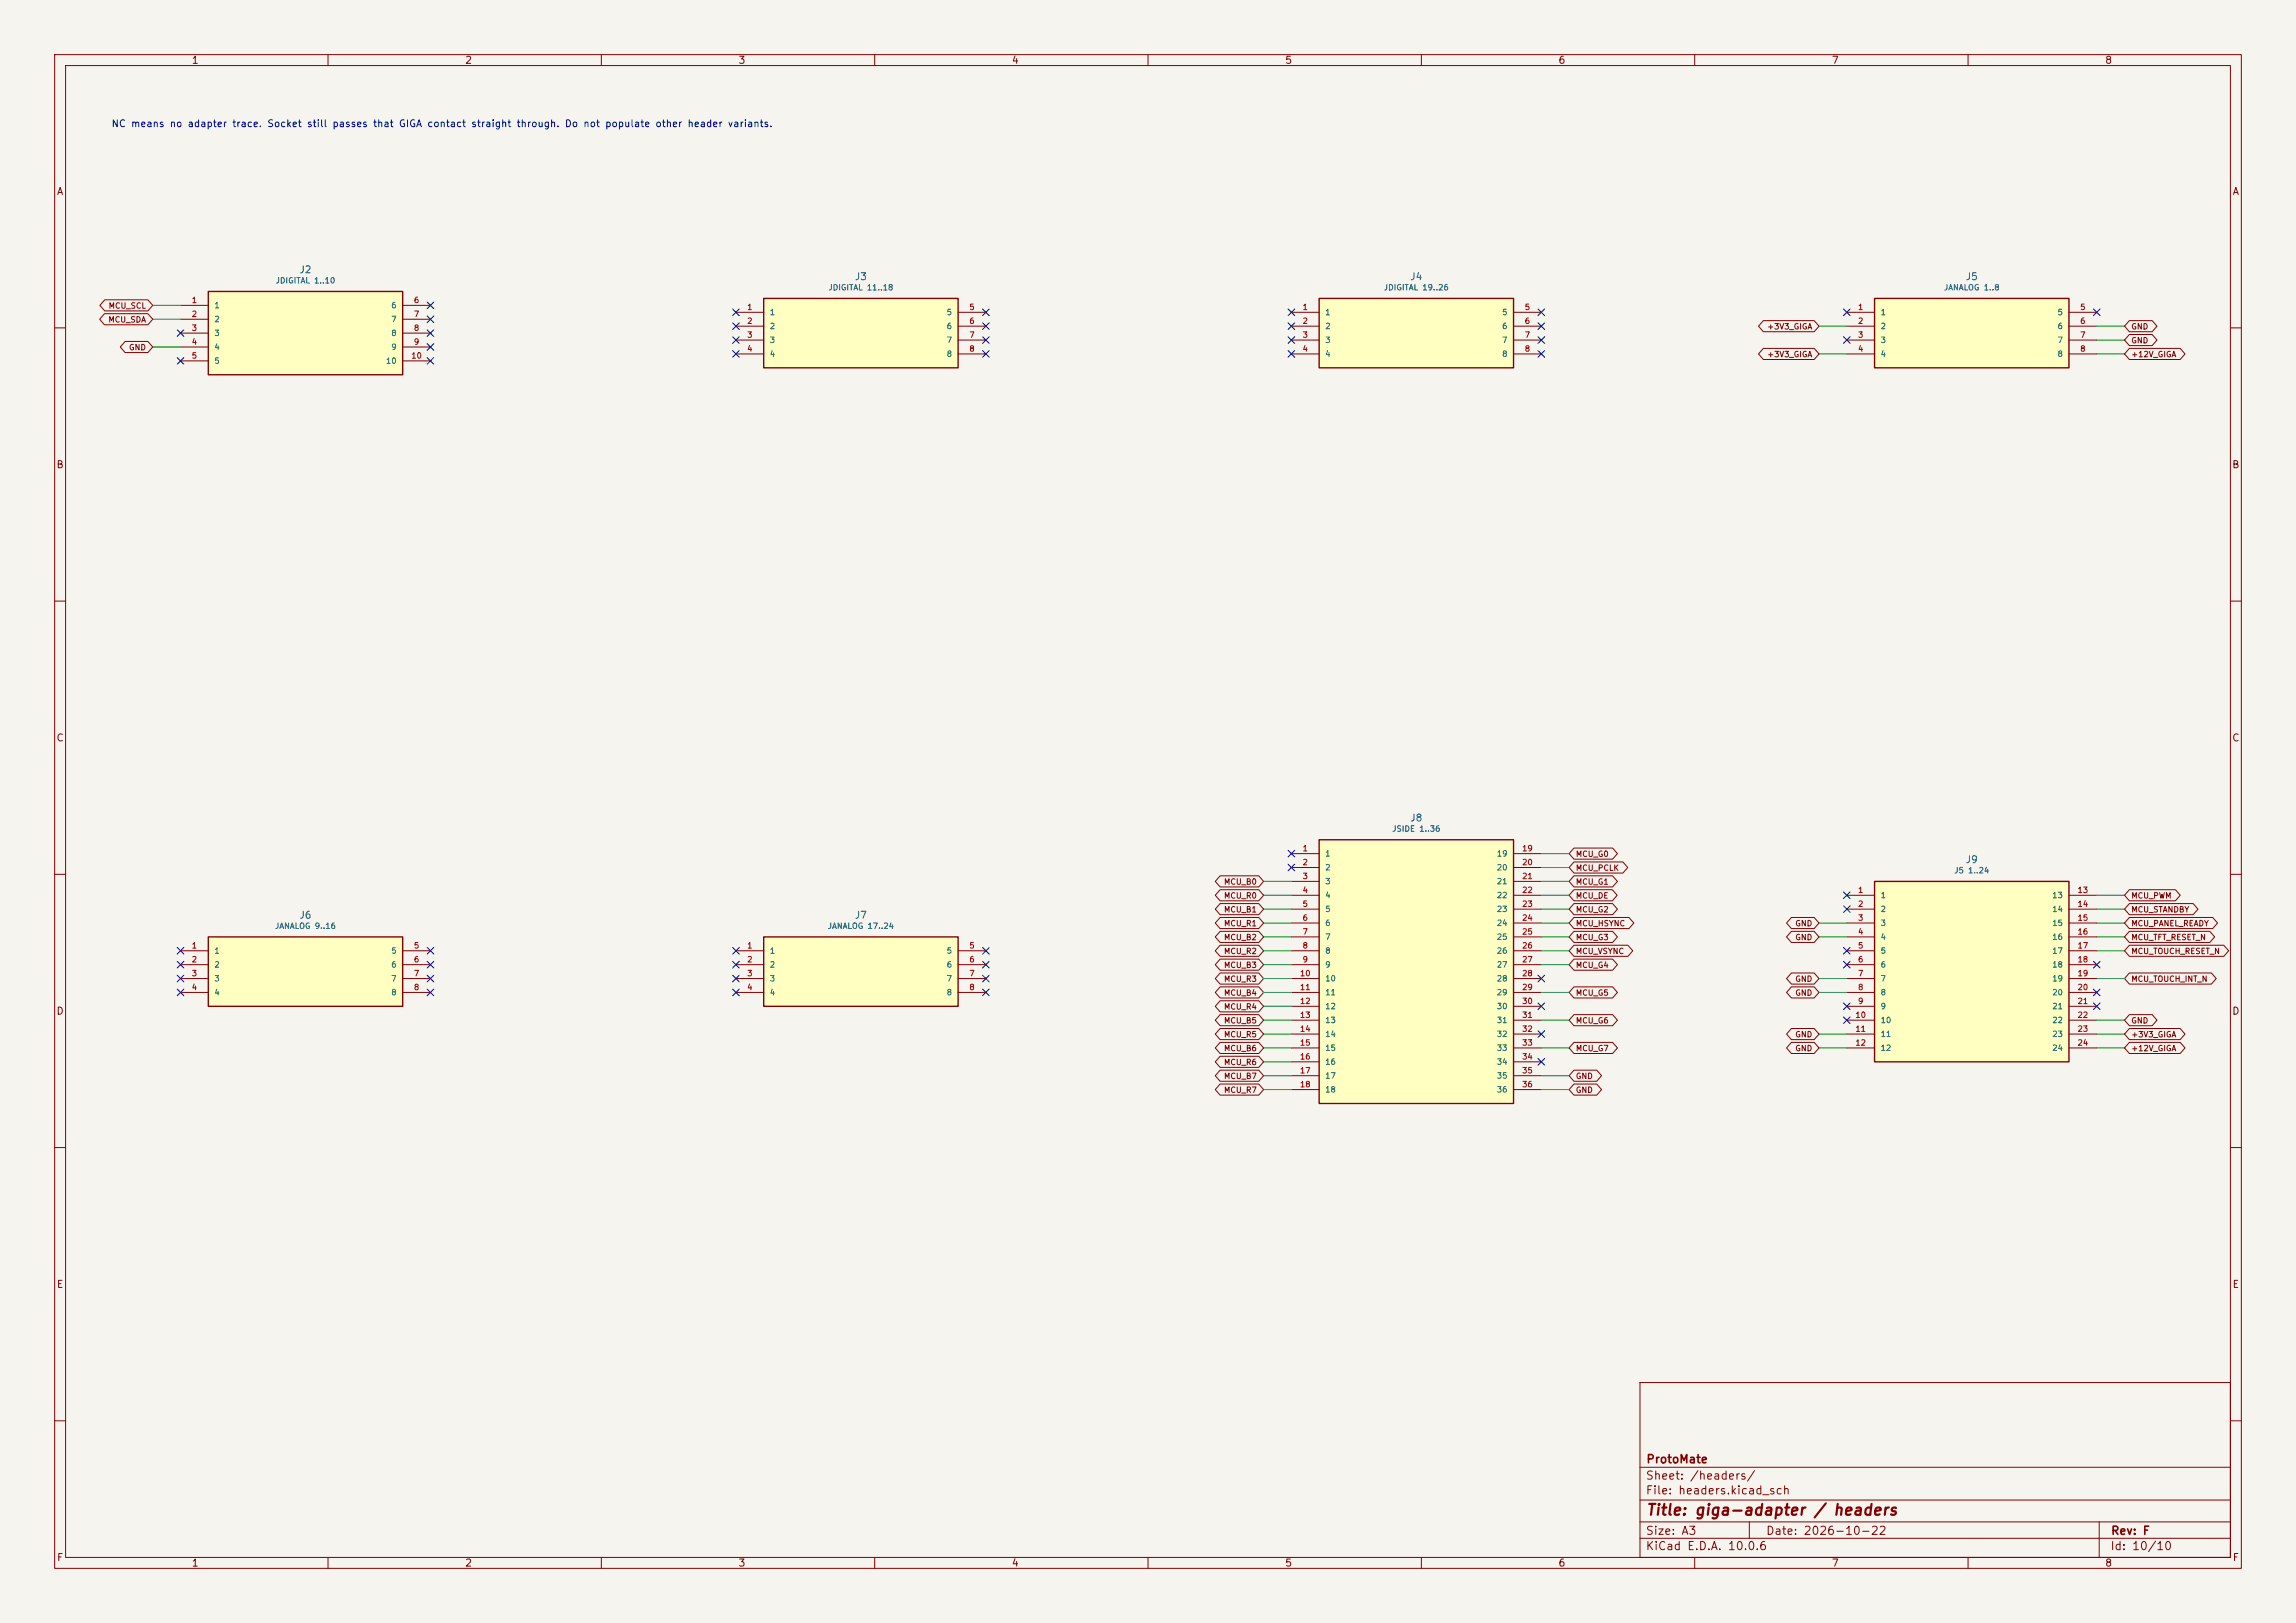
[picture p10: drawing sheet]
<svg xmlns="http://www.w3.org/2000/svg" width="420mm" height="297mm" viewBox="0 0 420 297" stroke-linecap="round" stroke-linejoin="round" font-family="sans-serif">
<defs><g id="words">
<text font-size="2" fill="#840000" x="301" y="277.8">Title: giga-adapter / headers</text>
<g font-size="1.5" fill="#840000">
<text x="301" y="268.1">ProtoMate</text>
<text x="300.9" y="273.8">File: headers.kicad_sch</text>
<text x="300.9" y="271.1">Sheet: /headers/</text>
<text x="300.9" y="281.2">Size: A3</text>
<text x="322.9" y="281.2">Date: 2026-10-22</text>
<text x="386" y="281.2">Rev: F</text>
<text x="300.9" y="284">KiCad E.D.A. 10.0.6</text>
<text x="385.9" y="284">Id: 10/10</text>
</g>
<g font-size="1.3" fill="#840000">
<text x="35" y="12">1</text>
<text x="85" y="12">2</text>
<text x="135" y="12">3</text>
<text x="185" y="12">4</text>
<text x="235" y="12">5</text>
<text x="285" y="12">6</text>
<text x="335" y="12">7</text>
<text x="385" y="12">8</text>
<text x="10.3" y="36">A</text>
<text x="408.3" y="36">A</text>
<text x="10.2" y="86">B</text>
<text x="408.2" y="86">B</text>
<text x="10.2" y="136">C</text>
<text x="408.2" y="136">C</text>
<text x="10.2" y="186">D</text>
<text x="408.2" y="186">D</text>
<text x="10.3" y="236">E</text>
<text x="408.3" y="236">E</text>
<text x="10.3" y="286">F</text>
<text x="35" y="287">1</text>
<text x="85" y="287">2</text>
<text x="135" y="287">3</text>
<text x="185" y="287">4</text>
<text x="235" y="287">5</text>
<text x="285" y="287">6</text>
<text x="335" y="287">7</text>
<text x="385" y="287">8</text>
<text x="408.3" y="286">F</text>
</g>
<text font-size="1.3" fill="#0000c2" x="20.3" y="23.6">NC means no adapter trace. Socket still passes that GIGA contact straight through. Do not populate other header variants.</text>
<g font-size="1.3" fill="#006464">
<text x="54.7" y="50.3">J2</text>
<text x="156.3" y="51.6">J3</text>
<text x="257.9" y="51.6">J4</text>
<text x="359.5" y="51.6">J5</text>
<text x="257.9" y="150.6">J8</text>
<text x="359.5" y="158.3">J9</text>
<text x="54.7" y="168.4">J6</text>
<text x="156.3" y="168.4">J7</text>
</g>
<g font-size="1" fill="#006464">
<text x="50.3" y="52.1">JDIGITAL 1..10</text>
<text x="151.5" y="53.4">JDIGITAL 11..18</text>
<text x="253.1" y="53.4">JDIGITAL 19..26</text>
<text x="355.5" y="53.4">JANALOG 1..8</text>
<text x="39.1" y="56.6">1</text>
<text x="39.1" y="59.2">2</text>
<text x="71.5" y="56.6">6</text>
<text x="71.5" y="59.2">7</text>
<text x="140.7" y="57.9">1</text>
<text x="173.1" y="57.9">5</text>
<text x="242.3" y="57.9">1</text>
<text x="274.7" y="57.9">5</text>
<text x="343.9" y="57.9">1</text>
<text x="376.3" y="57.9">5</text>
<text x="39.1" y="61.7">3</text>
<text x="39.1" y="64.3">4</text>
<text x="71.5" y="61.7">8</text>
<text x="71.5" y="64.3">9</text>
<text x="140.7" y="60.5">2</text>
<text x="140.7" y="63">3</text>
<text x="140.7" y="65.5">4</text>
<text x="173.1" y="60.5">6</text>
<text x="173.1" y="63">7</text>
<text x="173.1" y="65.5">8</text>
<text x="242.3" y="60.5">2</text>
<text x="242.3" y="63">3</text>
<text x="242.3" y="65.5">4</text>
<text x="274.7" y="60.5">6</text>
<text x="274.7" y="63">7</text>
<text x="274.7" y="65.5">8</text>
<text x="343.9" y="60.5">2</text>
<text x="343.9" y="63">3</text>
<text x="343.9" y="65.5">4</text>
<text x="376.3" y="60.5">6</text>
<text x="376.3" y="63">7</text>
<text x="376.3" y="65.5">8</text>
<text x="39.1" y="66.8">5</text>
<text x="70.5" y="66.8">10</text>
<text x="254.6" y="152.4">JSIDE 1..36</text>
<text x="242.3" y="157">1</text>
<text x="242.3" y="159.5">2</text>
<text x="273.7" y="157">19</text>
<text x="273.7" y="159.5">20</text>
<text x="357.4" y="160.1">J5 1..24</text>
<text x="242.3" y="162.1">3</text>
<text x="242.3" y="164.6">4</text>
<text x="242.3" y="167.1">5</text>
<text x="273.7" y="162.1">21</text>
<text x="273.7" y="164.6">22</text>
<text x="273.7" y="167.1">23</text>
<text x="343.9" y="164.6">1</text>
<text x="343.9" y="167.1">2</text>
<text x="375.3" y="164.6">13</text>
<text x="375.3" y="167.1">14</text>
<text x="50.2" y="170.2">JANALOG 9..16</text>
<text x="151.3" y="170.2">JANALOG 17..24</text>
<text x="242.3" y="169.7">6</text>
<text x="242.3" y="172.2">7</text>
<text x="273.7" y="169.7">24</text>
<text x="273.7" y="172.2">25</text>
<text x="343.9" y="169.7">3</text>
<text x="343.9" y="172.2">4</text>
<text x="375.3" y="169.7">15</text>
<text x="375.3" y="172.2">16</text>
<text x="39.1" y="174.8">1</text>
<text x="39.1" y="177.3">2</text>
<text x="39.1" y="179.8">3</text>
<text x="71.5" y="174.8">5</text>
<text x="71.5" y="177.3">6</text>
<text x="71.5" y="179.8">7</text>
<text x="140.7" y="174.8">1</text>
<text x="140.7" y="177.3">2</text>
<text x="140.7" y="179.8">3</text>
<text x="173.1" y="174.8">5</text>
<text x="173.1" y="177.3">6</text>
<text x="173.1" y="179.8">7</text>
<text x="242.3" y="174.8">8</text>
<text x="242.3" y="177.3">9</text>
<text x="242.3" y="179.8">10</text>
<text x="273.7" y="174.8">26</text>
<text x="273.7" y="177.3">27</text>
<text x="273.7" y="179.8">28</text>
<text x="343.9" y="174.8">5</text>
<text x="343.9" y="177.3">6</text>
<text x="343.9" y="179.8">7</text>
<text x="375.3" y="174.8">17</text>
<text x="375.3" y="177.3">18</text>
<text x="375.3" y="179.8">19</text>
<text x="39.1" y="182.4">4</text>
<text x="71.5" y="182.4">8</text>
<text x="140.7" y="182.4">4</text>
<text x="173.1" y="182.4">8</text>
<text x="242.3" y="182.4">11</text>
<text x="242.3" y="184.9">12</text>
<text x="273.7" y="182.4">29</text>
<text x="273.7" y="184.9">30</text>
<text x="343.9" y="182.4">8</text>
<text x="343.9" y="184.9">9</text>
<text x="375.3" y="182.4">20</text>
<text x="375.3" y="184.9">21</text>
<text x="242.3" y="187.5">13</text>
<text x="242.3" y="190">14</text>
<text x="273.7" y="187.5">31</text>
<text x="273.7" y="190">32</text>
<text x="343.9" y="187.5">10</text>
<text x="343.9" y="190">11</text>
<text x="375.3" y="187.5">22</text>
<text x="375.3" y="190">23</text>
<text x="242.3" y="192.5">15</text>
<text x="242.3" y="195.1">16</text>
<text x="242.3" y="197.6">17</text>
<text x="273.7" y="192.5">33</text>
<text x="273.7" y="195.1">34</text>
<text x="273.7" y="197.6">35</text>
<text x="343.9" y="192.5">12</text>
<text x="375.3" y="192.5">24</text>
<text x="242.3" y="200.2">18</text>
<text x="273.7" y="200.2">36</text>
</g>
<g font-size="1" fill="#840000">
<text x="19.7" y="59.3">MCU_SDA</text>
<text x="19.8" y="56.7">MCU_SCL</text>
<text x="23.5" y="64.3">GND</text>
<text x="323.2" y="60.5">+3V3_GIGA</text>
<text x="323.2" y="65.6">+3V3_GIGA</text>
<text x="389.8" y="60.5">GND</text>
<text x="389.8" y="65.6">+12V_GIGA</text>
<text x="389.8" y="63.1">GND</text>
<text x="288.2" y="159.6">MCU_PCLK</text>
<text x="288.2" y="157.1">MCU_G0</text>
<text x="223.8" y="167.2">MCU_B1</text>
<text x="223.8" y="164.7">MCU_R0</text>
<text x="223.8" y="162.1">MCU_B0</text>
<text x="288.2" y="162.1">MCU_G1</text>
<text x="288.2" y="164.7">MCU_DE</text>
<text x="288.2" y="167.2">MCU_G2</text>
<text x="389.8" y="164.7">MCU_PWM</text>
<text x="389.8" y="167.2">MCU_STANDBY</text>
<text x="223.8" y="172.3">MCU_B2</text>
<text x="223.8" y="169.8">MCU_R1</text>
<text x="288.2" y="172.3">MCU_G3</text>
<text x="288.2" y="169.8">MCU_HSYNC</text>
<text x="328.3" y="172.3">GND</text>
<text x="328.3" y="169.8">GND</text>
<text x="389.8" y="169.8">MCU_PANEL_READY</text>
<text x="389.8" y="172.3">MCU_TFT_RESET_N</text>
<text x="223.8" y="179.9">MCU_R3</text>
<text x="223.8" y="177.4">MCU_B3</text>
<text x="223.8" y="174.8">MCU_R2</text>
<text x="288.2" y="174.8">MCU_VSYNC</text>
<text x="288.2" y="177.4">MCU_G4</text>
<text x="328.3" y="179.9">GND</text>
<text x="389.8" y="174.8">MCU_TOUCH_RESET_N</text>
<text x="389.8" y="179.9">MCU_TOUCH_INT_N</text>
<text x="223.8" y="182.5">MCU_B4</text>
<text x="223.8" y="185">MCU_R4</text>
<text x="288.2" y="182.5">MCU_G5</text>
<text x="328.3" y="182.5">GND</text>
<text x="223.8" y="187.5">MCU_B5</text>
<text x="223.8" y="190.1">MCU_R5</text>
<text x="288.2" y="187.5">MCU_G6</text>
<text x="328.3" y="190.1">GND</text>
<text x="389.8" y="190.1">+3V3_GIGA</text>
<text x="389.8" y="187.5">GND</text>
<text x="223.8" y="197.7">MCU_B7</text>
<text x="223.8" y="195.2">MCU_R6</text>
<text x="223.8" y="192.6">MCU_B6</text>
<text x="288.2" y="197.7">GND</text>
<text x="288.2" y="192.6">MCU_G7</text>
<text x="328.3" y="192.6">GND</text>
<text x="389.8" y="192.6">+12V_GIGA</text>
<text x="223.8" y="200.2">MCU_R7</text>
<text x="288.2" y="200.2">GND</text>
</g>
<g font-size="1" fill="#a90000">
<text x="35" y="55.7">1</text>
<text x="35" y="58.2">2</text>
<text x="75.6" y="55.7">6</text>
<text x="75.6" y="58.2">7</text>
<text x="136.6" y="57">1</text>
<text x="136.6" y="59.5">2</text>
<text x="177.2" y="57">5</text>
<text x="177.2" y="59.5">6</text>
<text x="238.2" y="57">1</text>
<text x="238.2" y="59.5">2</text>
<text x="278.8" y="57">5</text>
<text x="278.8" y="59.5">6</text>
<text x="339.8" y="57">1</text>
<text x="339.8" y="59.5">2</text>
<text x="380.4" y="57">5</text>
<text x="380.4" y="59.5">6</text>
<text x="35" y="60.8">3</text>
<text x="35" y="63.3">4</text>
<text x="35" y="65.9">5</text>
<text x="75.1" y="65.9">10</text>
<text x="75.6" y="60.8">8</text>
<text x="75.6" y="63.3">9</text>
<text x="136.6" y="62">3</text>
<text x="136.6" y="64.6">4</text>
<text x="177.2" y="62">7</text>
<text x="177.2" y="64.6">8</text>
<text x="238.2" y="62">3</text>
<text x="238.2" y="64.6">4</text>
<text x="278.8" y="62">7</text>
<text x="278.8" y="64.6">8</text>
<text x="339.8" y="62">3</text>
<text x="339.8" y="64.6">4</text>
<text x="380.4" y="62">7</text>
<text x="380.4" y="64.6">8</text>
<text x="238.2" y="156">1</text>
<text x="238.2" y="158.6">2</text>
<text x="238.2" y="161.1">3</text>
<text x="278.3" y="156">19</text>
<text x="278.3" y="158.6">20</text>
<text x="278.3" y="161.1">21</text>
<text x="238.2" y="163.6">4</text>
<text x="238.2" y="166.2">5</text>
<text x="278.3" y="163.6">22</text>
<text x="278.3" y="166.2">23</text>
<text x="339.8" y="163.6">1</text>
<text x="339.8" y="166.2">2</text>
<text x="379.9" y="163.6">13</text>
<text x="379.9" y="166.2">14</text>
<text x="35" y="173.8">1</text>
<text x="75.6" y="173.8">5</text>
<text x="136.6" y="173.8">1</text>
<text x="177.2" y="173.8">5</text>
<text x="238.2" y="168.7">6</text>
<text x="238.2" y="171.3">7</text>
<text x="238.2" y="173.8">8</text>
<text x="278.3" y="168.7">24</text>
<text x="278.3" y="171.3">25</text>
<text x="278.3" y="173.8">26</text>
<text x="339.8" y="168.7">3</text>
<text x="339.8" y="171.3">4</text>
<text x="339.8" y="173.8">5</text>
<text x="379.9" y="168.7">15</text>
<text x="379.9" y="171.3">16</text>
<text x="379.9" y="173.8">17</text>
<text x="35" y="176.3">2</text>
<text x="35" y="178.9">3</text>
<text x="75.6" y="176.3">6</text>
<text x="75.6" y="178.9">7</text>
<text x="136.6" y="176.3">2</text>
<text x="136.6" y="178.9">3</text>
<text x="177.2" y="176.3">6</text>
<text x="177.2" y="178.9">7</text>
<text x="237.7" y="178.9">10</text>
<text x="238.2" y="176.3">9</text>
<text x="278.3" y="176.3">27</text>
<text x="278.3" y="178.9">28</text>
<text x="339.8" y="176.3">6</text>
<text x="339.8" y="178.9">7</text>
<text x="379.9" y="176.3">18</text>
<text x="379.9" y="178.9">19</text>
<text x="35" y="181.4">4</text>
<text x="75.6" y="181.4">8</text>
<text x="136.6" y="181.4">4</text>
<text x="177.2" y="181.4">8</text>
<text x="237.7" y="181.4">11</text>
<text x="237.7" y="184">12</text>
<text x="278.3" y="181.4">29</text>
<text x="278.3" y="184">30</text>
<text x="339.8" y="181.4">8</text>
<text x="339.8" y="184">9</text>
<text x="379.9" y="181.4">20</text>
<text x="379.9" y="184">21</text>
<text x="237.7" y="186.5">13</text>
<text x="237.7" y="189">14</text>
<text x="237.7" y="191.6">15</text>
<text x="278.3" y="186.5">31</text>
<text x="278.3" y="189">32</text>
<text x="278.3" y="191.6">33</text>
<text x="339.3" y="186.5">10</text>
<text x="339.3" y="189">11</text>
<text x="339.3" y="191.6">12</text>
<text x="379.9" y="186.5">22</text>
<text x="379.9" y="189">23</text>
<text x="379.9" y="191.6">24</text>
<text x="237.7" y="194.1">16</text>
<text x="237.7" y="196.7">17</text>
<text x="278.3" y="194.1">34</text>
<text x="278.3" y="196.7">35</text>
<text x="237.7" y="199.2">18</text>
<text x="278.3" y="199.2">36</text>
</g>
</g></defs>
<path d="M0 0h420v297h-420z" fill="#f5f4ef" stroke="#f5f4ef" stroke-width=".18"/>
<g fill="none" stroke="#840000" stroke-width=".18">
<path d="M10 10h400v277h-400zM12 12h396v273h-396zM60 10v2M110 10v2M160 10v2M210 10v2M260 10v2M310 10v2M360 10v2M10 60h2M408 60h2M10 110h2"/>
<path d="M408 110h2M10 160h2M408 160h2M10 210h2M408 210h2M300 253h108v32h-108zM10 260h2M300 278.5h108M300 274.5h108M300 268.5h108M320 278.5v3M384 278.5v6.5"/>
<path d="M408 260h2M60 285v2M110 285v2M160 285v2M210 285v2M260 285v2M300 281.5h108M310 285v2M360 285v2"/>
</g>
<path d="M342.9 161.3h35.6v33h-35.6z" fill="#ffffc2"/>
<path d="M342.9 161.3h35.6v33h-35.6z" fill="none" stroke="#840000" stroke-width=".25"/>
<g fill="none" stroke="#840000" stroke-width=".18">
<path d="M337.8 163.8h5.1M337.8 166.4h5.1M337.8 168.9h5.1M337.8 171.5h5.1M337.8 174h5.1M337.8 176.5h5.1M337.8 179.1h5.1M378.5 163.8h5M378.5 166.4h5M378.5 168.9h5M378.5 171.5h5M378.5 174h5"/>
<path d="M378.5 176.5h5M378.5 179.1h5M337.8 181.6h5.1M337.8 184.2h5.1M337.8 186.7h5.1M337.8 189.2h5.1M337.8 191.8h5.1M378.5 181.6h5M378.5 184.2h5M378.5 186.7h5M378.5 189.2h5M378.5 191.8h5"/>
</g>
<path d="M139.7 171.5h35.6v12.7h-35.6z" fill="#ffffc2"/>
<path d="M139.7 171.5h35.6v12.7h-35.6z" fill="none" stroke="#840000" stroke-width=".25"/>
<path d="M134.6 174h5.1M134.6 176.5h5.1M134.6 179.1h5.1M175.3 174h5M175.3 176.5h5M175.3 179.1h5M134.6 181.6h5.1M175.3 181.6h5" fill="none" stroke="#840000" stroke-width=".18"/>
<path d="M139.7 54.6h35.6v12.7h-35.6z" fill="#ffffc2"/>
<path d="M139.7 54.6h35.6v12.7h-35.6z" fill="none" stroke="#840000" stroke-width=".25"/>
<path d="M134.6 57.2h5.1M134.6 59.7h5.1M175.3 57.2h5M175.3 59.7h5M134.6 62.2h5.1M134.6 64.8h5.1M175.3 62.2h5M175.3 64.8h5" fill="none" stroke="#840000" stroke-width=".18"/>
<path d="M342.9 54.6h35.6v12.7h-35.6z" fill="#ffffc2"/>
<path d="M342.9 54.6h35.6v12.7h-35.6z" fill="none" stroke="#840000" stroke-width=".25"/>
<path d="M337.8 57.2h5.1M337.8 59.7h5.1M378.5 57.2h5M378.5 59.7h5M337.8 62.2h5.1M337.8 64.8h5.1M378.5 62.2h5M378.5 64.8h5" fill="none" stroke="#840000" stroke-width=".18"/>
<path d="M241.3 153.7h35.6v48.2h-35.6z" fill="#ffffc2"/>
<path d="M241.3 153.7h35.6v48.2h-35.6z" fill="none" stroke="#840000" stroke-width=".25"/>
<g fill="none" stroke="#840000" stroke-width=".18">
<path d="M236.2 156.2h5.1M236.2 158.8h5.1M276.9 156.2h5M276.9 158.8h5M236.2 161.3h5.1M236.2 163.8h5.1M236.2 166.4h5.1M236.2 168.9h5.1M236.2 171.5h5.1M236.2 174h5.1M236.2 176.5h5.1M236.2 179.1h5.1"/>
<path d="M276.9 161.3h5M276.9 163.8h5M276.9 166.4h5M276.9 168.9h5M276.9 171.5h5M276.9 174h5M276.9 176.5h5M276.9 179.1h5M236.2 181.6h5.1M236.2 184.2h5.1M236.2 186.7h5.1M236.2 189.2h5.1"/>
<path d="M236.2 191.8h5.1M236.2 194.3h5.1M236.2 196.9h5.1M236.2 199.4h5.1M276.9 181.6h5M276.9 184.2h5M276.9 186.7h5M276.9 189.2h5M276.9 191.8h5M276.9 194.3h5M276.9 196.9h5M276.9 199.4h5"/>
</g>
<path d="M241.3 54.6h35.6v12.7h-35.6z" fill="#ffffc2"/>
<path d="M241.3 54.6h35.6v12.7h-35.6z" fill="none" stroke="#840000" stroke-width=".25"/>
<path d="M236.2 57.2h5.1M236.2 59.7h5.1M276.9 57.2h5M276.9 59.7h5M236.2 62.2h5.1M236.2 64.8h5.1M276.9 62.2h5M276.9 64.8h5" fill="none" stroke="#840000" stroke-width=".18"/>
<path d="M38.1 171.5h35.6v12.7h-35.6z" fill="#ffffc2"/>
<path d="M38.1 171.5h35.6v12.7h-35.6z" fill="none" stroke="#840000" stroke-width=".25"/>
<path d="M33 174h5.1M33 176.5h5.1M33 179.1h5.1M73.7 174h5M73.7 176.5h5M73.7 179.1h5M33 181.6h5.1M73.7 181.6h5" fill="none" stroke="#840000" stroke-width=".18"/>
<path d="M38.1 53.3h35.6v15.3h-35.6z" fill="#ffffc2"/>
<path d="M38.1 53.3h35.6v15.3h-35.6z" fill="none" stroke="#840000" stroke-width=".25"/>
<g fill="none" stroke="#840000" stroke-width=".18">
<path d="M19.1 57.4h8l.8 1-.8 1h-8l-.9-1zM19.2 54.9h7.9l.8 1-.8 1h-7.9l-.9-1zM33 55.9h5.1M33 58.4h5.1M73.7 55.9h5M73.7 58.4h5M322.6 58.7h9.3l.8 1-.8 1h-9.3l-.9-1zM389.5 58.7h4.2l.9 1-.9 1h-4.2l-.9-1zM22.9 62.5h4.2l.8 1-.8 1h-4.2l-.9-1zM33 61h5.1M33 63.5h5.1M33 66h5.1"/>
<path d="M73.7 61h5M73.7 63.5h5M73.7 66h5M322.6 63.8h9.3l.8 1-.8 1h-9.3l-.9-1zM389.5 63.8h9.3l.9 1-.9 1h-9.3l-.9-1zM389.5 61.2h4.2l.9 1-.9 1h-4.2l-.9-1zM287.9 157.7h9l.9 1.1-.9 1h-9l-.9-1zM287.9 155.2h7.1l.9 1-.9 1h-7.1l-.9-1zM223.2 178.1h7.1l.8 1-.8 1h-7.1l-.9-1zM223.2 175.5h7.1l.8 1-.8 1h-7.1l-.9-1zM223.2 173h7.1l.8 1-.8 1h-7.1l-.9-1zM223.2 170.4h7.1l.8 1.1-.8 1h-7.1l-.9-1z"/>
<path d="M223.2 167.9h7.1l.8 1-.8 1h-7.1l-.9-1zM223.2 165.4h7.1l.8 1-.8 1h-7.1l-.9-1zM223.2 162.8h7.1l.8 1-.8 1h-7.1l-.9-1zM223.2 160.3h7.1l.8 1-.8 1h-7.1l-.9-1zM287.9 160.3h7.1l.9 1-.9 1h-7.1l-.9-1zM287.9 162.8h7l.9 1-.9 1h-7l-.9-1zM287.9 173h9.9l.9 1-.9 1h-9.9l-.9-1zM287.9 170.4h7.1l.9 1.1-.9 1h-7.1l-.9-1zM287.9 167.9h10.1l.9 1-.9 1h-10.1l-.9-1zM287.9 175.5h7.1l.9 1-.9 1h-7.1l-.9-1zM287.9 165.4h7.1l.9 1-.9 1h-7.1l-.9-1zM327.7 178.1h4.2l.8 1-.8 1h-4.2l-.9-1z"/>
<path d="M327.7 170.4h4.2l.8 1.1-.8 1h-4.2l-.9-1zM327.7 167.9h4.2l.8 1-.8 1h-4.2l-.9-1zM389.5 173h17.3l.9 1-.9 1h-17.3l-.9-1zM389.5 178.1h15l.9 1-.9 1h-15l-.9-1zM389.5 167.9h15.3l.8 1-.8 1h-15.3l-.9-1zM389.5 162.8h8.4l.9 1-.9 1h-8.4l-.9-1zM389.5 165.4h11.7l.9 1-.9 1h-11.7l-.9-1zM389.5 170.4h14.7l.9 1.1-.9 1h-14.7l-.9-1zM223.2 180.6h7.1l.8 1-.8 1h-7.1l-.9-1zM223.2 198.4h7.1l.8 1-.8 1h-7.1l-.9-1zM223.2 195.8h7.1l.8 1.1-.8 1h-7.1l-.9-1zM223.2 193.3h7.1l.8 1-.8 1h-7.1l-.9-1z"/>
<path d="M223.2 190.8h7.1l.8 1-.8 1h-7.1l-.9-1zM223.2 185.7h7.1l.8 1-.8 1h-7.1l-.9-1zM223.2 183.1h7.1l.8 1.1-.8 1h-7.1l-.9-1zM223.2 188.2h7.1l.8 1-.8 1h-7.1l-.9-1zM287.9 198.4h4.2l.9 1-.9 1h-4.2l-.9-1zM287.9 195.8h4.2l.9 1.1-.9 1h-4.2l-.9-1zM287.9 190.8h7.1l.9 1-.9 1h-7.1l-.9-1zM287.9 185.7h7.1l.9 1-.9 1h-7.1l-.9-1zM287.9 180.6h7.1l.9 1-.9 1h-7.1l-.9-1zM327.7 180.6h4.2l.8 1-.8 1h-4.2l-.9-1zM327.7 190.8h4.2l.8 1-.8 1h-4.2l-.9-1zM327.7 188.2h4.2l.8 1-.8 1h-4.2l-.9-1z"/>
<path d="M389.5 190.8h9.3l.9 1-.9 1h-9.3l-.9-1zM389.5 188.2h9.3l.9 1-.9 1h-9.3l-.9-1zM389.5 185.7h4.2l.9 1-.9 1h-4.2l-.9-1z"/>
</g>
<g fill="none" stroke="#009600" stroke-width=".18">
<path d="M27.9 55.9h5.1M27.9 58.4h5.1M332.7 59.7h5.1M383.5 59.7h5.1M27.9 63.5h5.1M332.7 64.8h5.1M383.5 64.8h5.1M383.5 62.2h5.1M281.9 158.8h5.1M281.9 156.2h5.1M231.1 171.5h5.1M231.1 166.4h5.1"/>
<path d="M231.1 168.9h5.1M231.1 161.3h5.1M231.1 163.8h5.1M231.1 174h5.1M231.1 176.5h5.1M231.1 179.1h5.1M281.9 171.5h5.1M281.9 166.4h5.1M281.9 168.9h5.1M281.9 161.3h5.1M281.9 163.8h5.1M281.9 174h5.1"/>
<path d="M281.9 176.5h5.1M332.7 171.5h5.1M332.7 168.9h5.1M332.7 179.1h5.1M383.5 171.5h5.1M383.5 166.4h5.1M383.5 168.9h5.1M383.5 163.8h5.1M383.5 174h5.1M383.5 179.1h5.1M231.1 181.6h5.1M231.1 199.4h5.1"/>
<path d="M231.1 196.9h5.1M231.1 194.3h5.1M231.1 191.8h5.1M231.1 186.7h5.1M231.1 189.2h5.1M231.1 184.2h5.1M281.9 181.6h5.1M281.9 199.4h5.1M281.9 196.9h5.1M281.9 191.8h5.1M281.9 186.7h5.1M332.7 181.6h5.1"/>
<path d="M332.7 191.8h5.1M332.7 189.2h5.1M383.5 191.8h5.1M383.5 186.7h5.1M383.5 189.2h5.1"/>
</g>
<g fill="none" stroke="#000084" stroke-width=".18">
<path d="M78.1 57.8l1.2 1.2M78.1 55.3l1.2 1.2M79.3 57.8l-1.2 1.2M79.3 55.3l-1.2 1.2M134 56.5l1.2 1.3M134 59.1l1.2 1.2M135.2 56.5l-1.2 1.3M135.2 59.1l-1.2 1.2M179.7 56.5l1.2 1.3M179.7 59.1l1.2 1.2M180.9 56.5l-1.2 1.3M180.9 59.1l-1.2 1.2"/>
<path d="M235.6 56.5l1.2 1.3M235.6 59.1l1.2 1.2M236.8 56.5l-1.2 1.3M236.8 59.1l-1.2 1.2M281.3 56.5l1.2 1.3M281.3 59.1l1.2 1.2M282.5 56.5l-1.2 1.3M282.5 59.1l-1.2 1.2M337.2 56.5l1.2 1.3M338.4 56.5l-1.2 1.3M382.9 56.5l1.2 1.3M384.1 56.5l-1.2 1.3"/>
<path d="M32.4 60.4l1.2 1.2M32.4 65.4l1.2 1.2M33.6 60.4l-1.2 1.2M33.6 65.4l-1.2 1.2M78.1 62.9l1.2 1.2M78.1 60.4l1.2 1.2M78.1 65.4l1.2 1.2M79.3 62.9l-1.2 1.2M79.3 60.4l-1.2 1.2M79.3 65.4l-1.2 1.2M134 61.6l1.2 1.2M134 64.2l1.2 1.2"/>
<path d="M135.2 61.6l-1.2 1.2M135.2 64.2l-1.2 1.2M179.7 64.2l1.2 1.2M179.7 61.6l1.2 1.2M180.9 64.2l-1.2 1.2M180.9 61.6l-1.2 1.2M235.6 64.2l1.2 1.2M235.6 61.6l1.2 1.2M236.8 64.2l-1.2 1.2M236.8 61.6l-1.2 1.2M281.3 64.2l1.2 1.2M281.3 61.6l1.2 1.2"/>
<path d="M282.5 64.2l-1.2 1.2M282.5 61.6l-1.2 1.2M337.2 61.6l1.2 1.2M338.4 61.6l-1.2 1.2M235.6 155.6l1.2 1.2M235.6 158.1l1.2 1.3M236.8 155.6l-1.2 1.2M236.8 158.1l-1.2 1.3M32.4 175.9l1.2 1.2M32.4 173.4l1.2 1.2M32.4 178.5l1.2 1.2M33.6 175.9l-1.2 1.2"/>
<path d="M33.6 173.4l-1.2 1.2M33.6 178.5l-1.2 1.2M78.1 173.4l1.2 1.2M78.1 175.9l1.2 1.2M78.1 178.5l1.2 1.2M79.3 173.4l-1.2 1.2M79.3 175.9l-1.2 1.2M79.3 178.5l-1.2 1.2M134 178.5l1.2 1.2M134 175.9l1.2 1.2M134 173.4l1.2 1.2M135.2 178.5l-1.2 1.2"/>
<path d="M135.2 175.9l-1.2 1.2M135.2 173.4l-1.2 1.2M179.7 173.4l1.2 1.2M179.7 178.5l1.2 1.2M179.7 175.9l1.2 1.2M180.9 173.4l-1.2 1.2M180.9 178.5l-1.2 1.2M180.9 175.9l-1.2 1.2M281.3 178.5l1.2 1.2M282.5 178.5l-1.2 1.2M337.2 175.9l1.2 1.2M337.2 163.2l1.2 1.2"/>
<path d="M337.2 165.8l1.2 1.2M337.2 173.4l1.2 1.2M338.4 175.9l-1.2 1.2M338.4 163.2l-1.2 1.2M338.4 165.8l-1.2 1.2M338.4 173.4l-1.2 1.2M382.9 175.9l1.2 1.2M384.1 175.9l-1.2 1.2M32.4 181l1.2 1.2M33.6 181l-1.2 1.2M78.1 181l1.2 1.2M79.3 181l-1.2 1.2"/>
<path d="M134 181l1.2 1.2M135.2 181l-1.2 1.2M179.7 181l1.2 1.2M180.9 181l-1.2 1.2M281.3 193.7l1.2 1.2M281.3 188.6l1.2 1.2M281.3 183.5l1.2 1.3M282.5 193.7l-1.2 1.2M282.5 188.6l-1.2 1.2M282.5 183.5l-1.2 1.3M337.2 186.1l1.2 1.2M337.2 183.5l1.2 1.3"/>
<path d="M338.4 186.1l-1.2 1.2M338.4 183.5l-1.2 1.3M382.9 181l1.2 1.2M382.9 183.5l1.2 1.3M384.1 181l-1.2 1.2M384.1 183.5l-1.2 1.3"/>
</g>
<use href="#words"/>
</svg>
